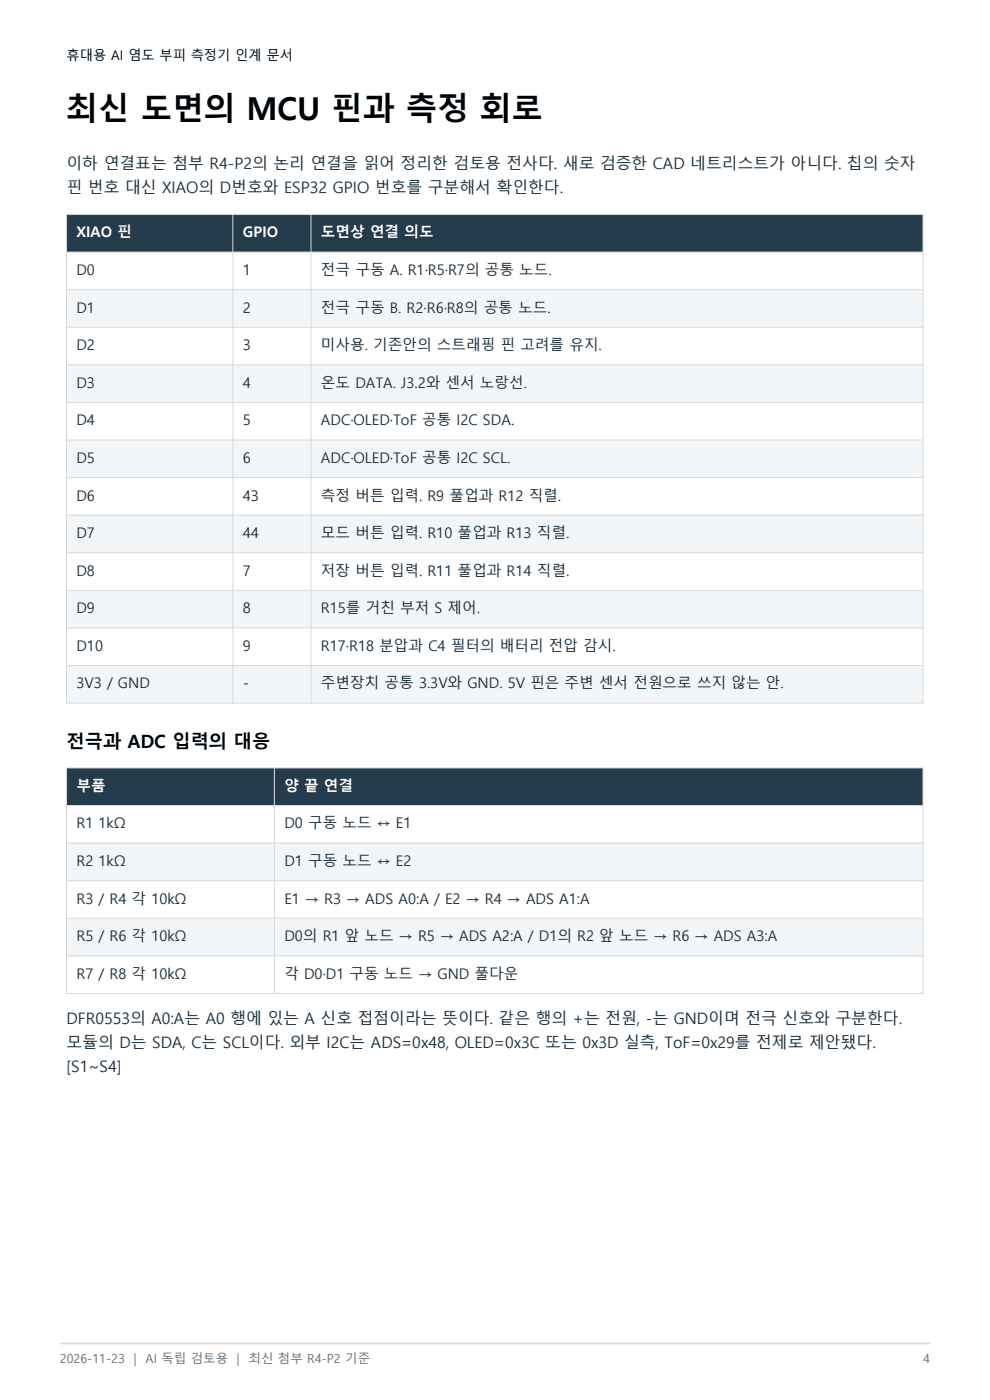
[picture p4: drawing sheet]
<svg xmlns="http://www.w3.org/2000/svg" width="210mm" height="297mm" viewBox="0 0 210 297" stroke-linecap="round" stroke-linejoin="round" font-family="sans-serif">
<defs><g id="words">
<text font-size="6.7" x="14.1" y="25.4">최신 도면의 MCU 핀과 측정 회로</text>
<text font-size="3.9" x="14.1" y="158.7">전극과 ADC 입력의 대응</text>
<g font-size="3.4" fill="#172b3a">
<text x="14.1" y="35.8">이하 연결표는 첨부 R4-P2의 논리 연결을 읽어 정리한 검토용 전사다. 새로 검증한 CAD 네트리스트가 아니다. 칩의 숫자</text>
<text x="14.1" y="40.9">핀 번호 대신 XIAO의 D번호와 ESP32 GPIO 번호를 구분해서 확인한다.</text>
<text x="14.1" y="217.3">DFR0553의 A0:A는 A0 행에 있는 A 신호 접점이라는 뜻이다. 같은 행의 +는 전원, -는 GND이며 전극 신호와 구분한다.</text>
<text x="14.1" y="222.4">모듈의 D는 SDA, C는 SCL이다. 외부 I2C는 ADS=0x48, OLED=0x3C 또는 0x3D 실측, ToF=0x29를 전제로 제안됐다.</text>
<text x="14.1" y="227.5">[S1~S4]</text>
</g>
<g font-size="3.1" fill="#fff">
<text x="16.2" y="50.4">XIAO 핀</text>
<text x="51.5" y="50.4">GPIO</text>
<text x="68.1" y="50.4">도면상 연결 의도</text>
<text x="16.2" y="167.8">부품</text>
<text x="60.3" y="167.8">양 끝 연결</text>
</g>
<g font-size="3.1" fill="#172b3a">
<text x="16.2" y="58.3">D0</text>
<text x="51.5" y="58.3">1</text>
<text x="68.1" y="58.3">전극 구동 A. R1·R5·R7의 공통 노드.</text>
<text x="16.2" y="66.3">D1</text>
<text x="51.5" y="66.3">2</text>
<text x="68.1" y="66.3">전극 구동 B. R2·R6·R8의 공통 노드.</text>
<text x="16.2" y="74.3">D2</text>
<text x="51.5" y="74.3">3</text>
<text x="68.1" y="74.3">미사용. 기존안의 스트래핑 핀 고려를 유지.</text>
<text x="16.2" y="82.3">D3</text>
<text x="51.5" y="82.3">4</text>
<text x="68.1" y="82.3">온도 DATA. J3.2와 센서 노랑선.</text>
<text x="16.2" y="90.2">D4</text>
<text x="51.5" y="90.2">5</text>
<text x="68.1" y="90.2">ADC·OLED·ToF 공통 I2C SDA.</text>
<text x="16.2" y="98.2">D5</text>
<text x="51.5" y="98.2">6</text>
<text x="68.1" y="98.2">ADC·OLED·ToF 공통 I2C SCL.</text>
<text x="16.2" y="106.2">D6</text>
<text x="51.5" y="106.2">43</text>
<text x="68.1" y="106.2">측정 버튼 입력. R9 풀업과 R12 직렬.</text>
<text x="16.2" y="114.2">D7</text>
<text x="51.5" y="114.2">44</text>
<text x="68.1" y="114.2">모드 버튼 입력. R10 풀업과 R13 직렬.</text>
<text x="16.2" y="122.1">D8</text>
<text x="51.5" y="122.1">7</text>
<text x="68.1" y="122.1">저장 버튼 입력. R11 풀업과 R14 직렬.</text>
<text x="16.2" y="130.1">D9</text>
<text x="51.5" y="130.1">8</text>
<text x="68.1" y="130.1">R15를 거친 부저 S 제어.</text>
<text x="16.2" y="138.1">D10</text>
<text x="51.5" y="138.1">9</text>
<text x="68.1" y="138.1">R17·R18 분압과 C4 필터의 배터리 전압 감시.</text>
<text x="16.2" y="146">3V3 / GND</text>
<text x="51.5" y="146">-</text>
<text x="68.1" y="146">주변장치 공통 3.3V와 GND. 5V 핀은 주변 센서 전원으로 쓰지 않는 안.</text>
<text x="16.2" y="175.8">R1 1kΩ</text>
<text x="60.3" y="175.8">D0 구동 노드 ↔ E1</text>
<text x="16.2" y="183.7">R2 1kΩ</text>
<text x="60.3" y="183.7">D1 구동 노드 ↔ E2</text>
<text x="16.2" y="191.7">R3 / R4 각 10kΩ</text>
<text x="60.3" y="191.7">E1 → R3 → ADS A0:A / E2 → R4 → ADS A1:A</text>
<text x="16.2" y="199.7">R5 / R6 각 10kΩ</text>
<text x="60.3" y="199.7">D0의 R1 앞 노드 → R5 → ADS A2:A / D1의 R2 앞 노드 → R6 → ADS A3:A</text>
<text x="16.2" y="207.6">R7 / R8 각 10kΩ</text>
<text x="60.3" y="207.6">각 D0·D1 구동 노드 → GND 풀다운</text>
</g>
<text font-size="2.8" x="14.1" y="12.7">휴대용 AI 염도 부피 측정기 인계 문서</text>
<g font-size="2.6" fill="#5f6b74">
<text x="12.7" y="289.2">2026-11-23</text>
<text x="28.4" y="289.2">|</text>
<text x="30.9" y="289.2">AI 독립 검토용</text>
<text x="50.3" y="289.2">|</text>
<text x="52.7" y="289.2">최신 첨부 R4-P2 기준</text>
<text x="195.8" y="289.2">4</text>
</g>
</g></defs>
<path d="M14.1 45.5h181.7v8h-181.7z" fill-rule="evenodd" fill="#243b4b"/>
<path d="M14.1 53.5h181.7v8h-181.7z" fill-rule="evenodd" fill="#fff"/>
<path d="M14.1 61.5h181.7v7.9h-181.7z" fill-rule="evenodd" fill="#f3f6f8"/>
<path d="M14.1 69.4h181.7v8h-181.7z" fill-rule="evenodd" fill="#fff"/>
<path d="M14.1 77.4h181.7v8h-181.7z" fill-rule="evenodd" fill="#f3f6f8"/>
<path d="M14.1 85.4h181.7v7.9h-181.7z" fill-rule="evenodd" fill="#fff"/>
<path d="M14.1 93.3h181.7v8h-181.7z" fill-rule="evenodd" fill="#f3f6f8"/>
<path d="M14.1 101.3h181.7v8h-181.7z" fill-rule="evenodd" fill="#fff"/>
<path d="M14.1 109.3h181.7v8h-181.7z" fill-rule="evenodd" fill="#f3f6f8"/>
<path d="M14.1 117.3h181.7v7.9h-181.7z" fill-rule="evenodd" fill="#fff"/>
<path d="M14.1 125.2h181.7v8h-181.7z" fill-rule="evenodd" fill="#f3f6f8"/>
<path d="M14.1 133.2h181.7v8h-181.7z" fill-rule="evenodd" fill="#fff"/>
<path d="M14.1 141.2h181.7v8h-181.7z" fill-rule="evenodd" fill="#f3f6f8"/>
<g fill="none" stroke="#d9d9d9" stroke-width=".21">
<path d="M14.1 45.5h181.7v103.7h-181.7zM14.1 53.5h181.7M49.4 45.5v103.7M66 45.5v103.7M14.1 61.5h181.7M14.1 69.4h181.7M14.1 77.4h181.7M14.1 85.4h181.7M14.1 93.3h181.7M14.1 101.3h181.7M14.1 109.3h181.7M14.1 117.3h181.7"/>
<path d="M14.1 125.2h181.7M14.1 133.2h181.7M14.1 141.2h181.7"/>
</g>
<path d="M14.1 162.9h181.7v8h-181.7z" fill-rule="evenodd" fill="#243b4b"/>
<path d="M14.1 170.9h181.7v8h-181.7z" fill-rule="evenodd" fill="#fff"/>
<path d="M14.1 178.9h181.7v7.9h-181.7z" fill-rule="evenodd" fill="#f3f6f8"/>
<path d="M14.1 186.8h181.7v8h-181.7z" fill-rule="evenodd" fill="#fff"/>
<path d="M14.1 194.8h181.7v8h-181.7z" fill-rule="evenodd" fill="#f3f6f8"/>
<path d="M14.1 202.8h181.7v7.9h-181.7z" fill-rule="evenodd" fill="#fff"/>
<path d="M14.1 162.9h181.7v47.8h-181.7zM14.1 170.9h181.7M14.1 178.9h181.7M58.2 162.9v47.8M14.1 186.8h181.7M14.1 194.8h181.7M14.1 202.8h181.7" fill="none" stroke="#d9d9d9" stroke-width=".21"/>
<path d="M12.7 285h184.6" fill="none" stroke="#d9d9d9" stroke-width=".35"/>
<use href="#words"/>
</svg>
